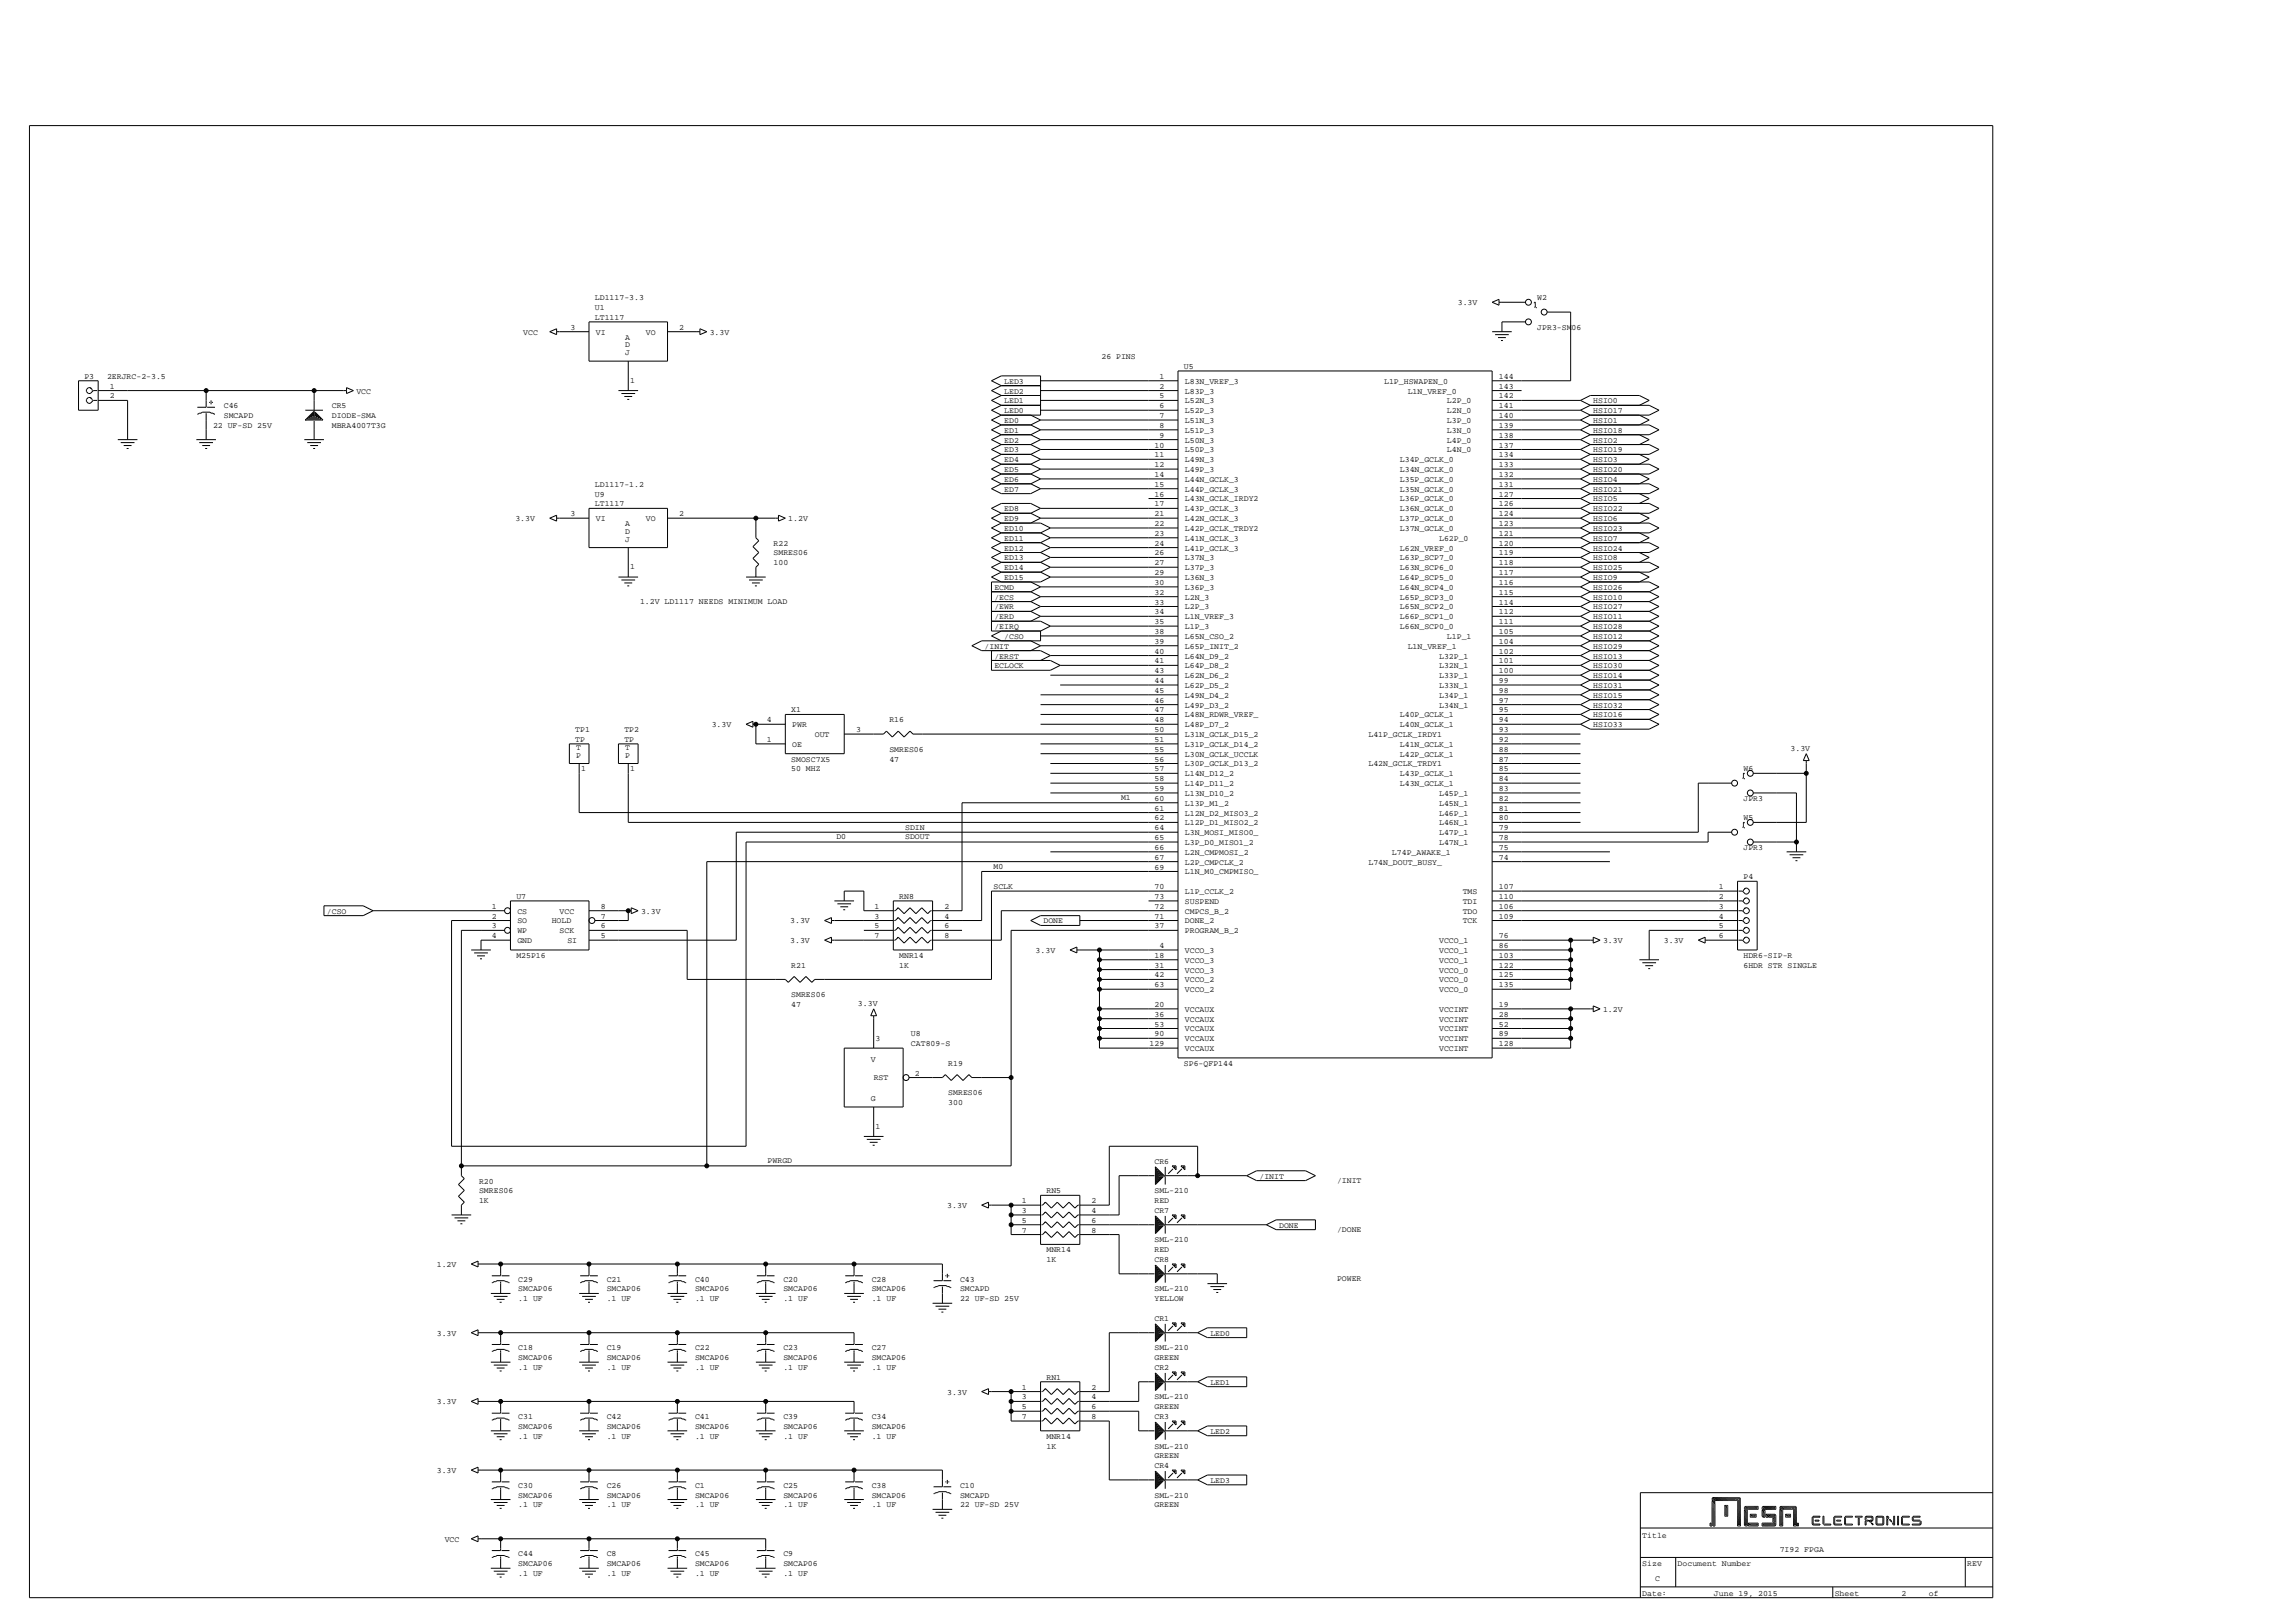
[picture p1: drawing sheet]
<svg xmlns="http://www.w3.org/2000/svg" width="297mm" height="210mm" viewBox="0 0 297 210" stroke-linecap="round" stroke-linejoin="round" font-family="sans-serif">
<defs><g id="words">
<g font-size="1.1">
<text x="77" y="40.1">U1</text>
<text x="77" y="41.4">LT1117</text>
<text x="77" y="38.9">LD1117-3.3</text>
<text x="188.6" y="39.5">3.3V</text>
<text x="198.9" y="38.9">W2</text>
<text x="67.7" y="43.3">VCC</text>
<text x="73.8" y="42.7">3</text>
<text x="77.1" y="43.3">VI</text>
<text x="80.9" y="43.9">A</text>
<text x="80.9" y="45">D</text>
<text x="80.9" y="46">J</text>
<text x="83.6" y="43.3">VO</text>
<text x="87.9" y="42.7">2</text>
<text x="91.8" y="43.3">3.3V</text>
<text x="142.5" y="46.4">26 PINS</text>
<text x="153.2" y="47.8">U5</text>
<text x="198.9" y="42.7">JPR3-SM06</text>
<text x="10.9" y="49">P3</text>
<text x="13.8" y="49">2ERJRC-2-3.5</text>
<text x="14.2" y="50.3">1</text>
<text x="14.2" y="51.6">2</text>
<text x="29" y="52.8">C46</text>
<text x="42.9" y="52.8">CR5</text>
<text x="46.1" y="50.9">VCC</text>
<text x="81.5" y="49.5">1</text>
<text x="129.9" y="52.2">LED1</text>
<text x="129.9" y="53.5">LED0</text>
<text x="129.9" y="50.9">LED2</text>
<text x="129.9" y="49.7">LED3</text>
<text x="150" y="49">1</text>
<text x="150" y="50.3">2</text>
<text x="150" y="51.6">5</text>
<text x="150" y="52.8">6</text>
<text x="153.3" y="49.7">L83N_VREF_3</text>
<text x="153.3" y="50.9">L83P_3</text>
<text x="153.3" y="52.2">L52N_3</text>
<text x="153.3" y="53.5">L52P_3</text>
<text x="179.1" y="49.7">L1P_HSWAPEN_0</text>
<text x="182.1" y="50.9">L1N_VREF_0</text>
<text x="187.2" y="52.2">L2P_0</text>
<text x="187.2" y="53.5">L2N_0</text>
<text x="193.9" y="49">144</text>
<text x="193.9" y="50.3">143</text>
<text x="193.9" y="51.6">142</text>
<text x="193.9" y="52.8">141</text>
<text x="206.1" y="53.5">HSIO17</text>
<text x="206.1" y="52.2">HSIO0</text>
<text x="27.6" y="55.4">22 UF-SD 25V</text>
<text x="29" y="54.1">SMCAPD</text>
<text x="42.9" y="54.1">DIODE-SMA</text>
<text x="42.9" y="55.4">MBRA4007T3G</text>
<text x="129.9" y="54.7">ED0</text>
<text x="129.9" y="56">ED1</text>
<text x="129.9" y="57.3">ED2</text>
<text x="129.9" y="58.5">ED3</text>
<text x="129.9" y="59.8">ED4</text>
<text x="149.4" y="57.9">10</text>
<text x="149.4" y="59.2">11</text>
<text x="150" y="54.1">7</text>
<text x="150" y="55.4">8</text>
<text x="150" y="56.6">9</text>
<text x="153.3" y="54.7">L51N_3</text>
<text x="153.3" y="56">L51P_3</text>
<text x="153.3" y="57.3">L50N_3</text>
<text x="153.3" y="58.5">L50P_3</text>
<text x="153.3" y="59.8">L49N_3</text>
<text x="181.1" y="59.8">L34P_GCLK_0</text>
<text x="187.2" y="54.7">L3P_0</text>
<text x="187.2" y="56">L3N_0</text>
<text x="187.2" y="57.3">L4P_0</text>
<text x="187.2" y="58.5">L4N_0</text>
<text x="193.9" y="59.2">134</text>
<text x="193.9" y="54.1">140</text>
<text x="193.9" y="55.4">139</text>
<text x="193.9" y="56.6">138</text>
<text x="193.9" y="57.9">137</text>
<text x="206.1" y="59.8">HSIO3</text>
<text x="206.1" y="58.5">HSIO19</text>
<text x="206.1" y="57.3">HSIO2</text>
<text x="206.1" y="56">HSIO18</text>
<text x="206.1" y="54.7">HSIO1</text>
<text x="77" y="64.3">U9</text>
<text x="77" y="65.5">LT1117</text>
<text x="77" y="63">LD1117-1.2</text>
<text x="129.9" y="61.1">ED5</text>
<text x="129.9" y="62.4">ED6</text>
<text x="129.9" y="63.6">ED7</text>
<text x="149.4" y="60.5">12</text>
<text x="149.4" y="61.7">14</text>
<text x="149.4" y="63">15</text>
<text x="149.4" y="64.3">16</text>
<text x="149.4" y="65.5">17</text>
<text x="153.3" y="61.1">L49P_3</text>
<text x="153.3" y="62.4">L44N_GCLK_3</text>
<text x="153.3" y="63.6">L44P_GCLK_3</text>
<text x="153.3" y="64.9">L43N_GCLK_IRDY2</text>
<text x="181.1" y="61.1">L34N_GCLK_0</text>
<text x="181.1" y="62.4">L35P_GCLK_0</text>
<text x="181.1" y="63.6">L35N_GCLK_0</text>
<text x="181.1" y="64.9">L36P_GCLK_0</text>
<text x="193.9" y="60.5">133</text>
<text x="193.9" y="61.7">132</text>
<text x="193.9" y="63">131</text>
<text x="193.9" y="64.3">127</text>
<text x="193.9" y="65.5">126</text>
<text x="206.1" y="62.4">HSIO4</text>
<text x="206.1" y="61.1">HSIO20</text>
<text x="206.1" y="63.6">HSIO21</text>
<text x="206.1" y="64.9">HSIO5</text>
<text x="66.7" y="67.4">3.3V</text>
<text x="73.8" y="66.8">3</text>
<text x="77.1" y="67.4">VI</text>
<text x="80.9" y="68.1">A</text>
<text x="80.9" y="69.1">D</text>
<text x="80.9" y="70.1">J</text>
<text x="83.6" y="67.4">VO</text>
<text x="87.9" y="66.8">2</text>
<text x="100.1" y="70.6">R22</text>
<text x="100.1" y="71.9">SMRES06</text>
<text x="102" y="67.4">1.2V</text>
<text x="129.9" y="66.2">ED8</text>
<text x="129.9" y="67.4">ED9</text>
<text x="129.9" y="68.7">ED10</text>
<text x="129.9" y="70">ED11</text>
<text x="129.9" y="71.2">ED12</text>
<text x="149.4" y="66.8">21</text>
<text x="149.4" y="68.1">22</text>
<text x="149.4" y="69.3">23</text>
<text x="149.4" y="70.6">24</text>
<text x="149.4" y="71.9">26</text>
<text x="153.3" y="66.2">L43P_GCLK_3</text>
<text x="153.3" y="67.4">L42N_GCLK_3</text>
<text x="153.3" y="68.7">L42P_GCLK_TRDY2</text>
<text x="153.3" y="70">L41N_GCLK_3</text>
<text x="153.3" y="71.2">L41P_GCLK_3</text>
<text x="181.1" y="66.2">L36N_GCLK_0</text>
<text x="181.1" y="67.4">L37P_GCLK_0</text>
<text x="181.1" y="68.7">L37N_GCLK_0</text>
<text x="181.1" y="71.2">L62N_VREF_0</text>
<text x="186.2" y="70">L62P_0</text>
<text x="193.9" y="66.8">124</text>
<text x="193.9" y="68.1">123</text>
<text x="193.9" y="69.3">121</text>
<text x="193.9" y="70.6">120</text>
<text x="193.9" y="71.9">119</text>
<text x="206.1" y="67.4">HSIO6</text>
<text x="206.1" y="70">HSIO7</text>
<text x="206.1" y="66.2">HSIO22</text>
<text x="206.1" y="68.7">HSIO23</text>
<text x="206.1" y="71.2">HSIO24</text>
<text x="81.5" y="73.7">1</text>
<text x="100.1" y="73.2">100</text>
<text x="128.7" y="76.3">ECMD</text>
<text x="128.7" y="77.6">/ECS</text>
<text x="129.9" y="72.5">ED13</text>
<text x="129.9" y="73.8">ED14</text>
<text x="129.9" y="75.1">ED15</text>
<text x="149.4" y="73.2">27</text>
<text x="149.4" y="74.4">29</text>
<text x="149.4" y="75.7">30</text>
<text x="149.4" y="77">32</text>
<text x="153.3" y="72.5">L37N_3</text>
<text x="153.3" y="73.8">L37P_3</text>
<text x="153.3" y="75.1">L36N_3</text>
<text x="153.3" y="76.3">L36P_3</text>
<text x="153.3" y="77.6">L2N_3</text>
<text x="181.1" y="72.5">L63P_SCP7_0</text>
<text x="181.1" y="73.8">L63N_SCP6_0</text>
<text x="181.1" y="75.1">L64P_SCP5_0</text>
<text x="181.1" y="76.3">L64N_SCP4_0</text>
<text x="181.1" y="77.6">L65P_SCP3_0</text>
<text x="193.9" y="73.2">118</text>
<text x="193.9" y="74.4">117</text>
<text x="193.9" y="75.7">116</text>
<text x="193.9" y="77">115</text>
<text x="206.1" y="72.5">HSIO8</text>
<text x="206.1" y="75.1">HSIO9</text>
<text x="206.1" y="77.6">HSIO10</text>
<text x="206.1" y="73.8">HSIO25</text>
<text x="206.1" y="76.3">HSIO26</text>
<text x="82.8" y="78.2">1.2V LD1117 NEEDS MINIMUM LOAD</text>
<text x="127.4" y="83.9">/INIT</text>
<text x="128.7" y="78.9">/EWR</text>
<text x="128.7" y="80.1">/ERD</text>
<text x="128.7" y="81.4">/EIRQ</text>
<text x="129.9" y="82.7">/CSO</text>
<text x="149.4" y="78.2">33</text>
<text x="149.4" y="79.5">34</text>
<text x="149.4" y="80.8">35</text>
<text x="149.4" y="82">38</text>
<text x="149.4" y="83.3">39</text>
<text x="153.3" y="78.9">L2P_3</text>
<text x="153.3" y="80.1">L1N_VREF_3</text>
<text x="153.3" y="81.4">L1P_3</text>
<text x="153.3" y="82.7">L65N_CSO_2</text>
<text x="153.3" y="83.9">L65P_INIT_2</text>
<text x="181.1" y="78.9">L65N_SCP2_0</text>
<text x="181.1" y="80.1">L66P_SCP1_0</text>
<text x="181.1" y="81.4">L66N_SCP0_0</text>
<text x="182.1" y="83.9">L1N_VREF_1</text>
<text x="187.2" y="82.7">L1P_1</text>
<text x="193.9" y="78.2">114</text>
<text x="193.9" y="79.5">112</text>
<text x="193.9" y="80.8">111</text>
<text x="193.9" y="82">105</text>
<text x="193.9" y="83.3">104</text>
<text x="206.1" y="80.1">HSIO11</text>
<text x="206.1" y="82.7">HSIO12</text>
<text x="206.1" y="78.9">HSIO27</text>
<text x="206.1" y="81.4">HSIO28</text>
<text x="206.1" y="83.9">HSIO29</text>
<text x="128.7" y="86.5">ECLOCK</text>
<text x="128.7" y="85.2">/ERST</text>
<text x="149.4" y="84.6">40</text>
<text x="149.4" y="85.9">41</text>
<text x="149.4" y="87.1">43</text>
<text x="149.4" y="88.4">44</text>
<text x="149.4" y="89.7">45</text>
<text x="153.3" y="85.2">L64N_D9_2</text>
<text x="153.3" y="86.5">L64P_D8_2</text>
<text x="153.3" y="87.8">L62N_D6_2</text>
<text x="153.3" y="89">L62P_D5_2</text>
<text x="186.2" y="85.2">L32P_1</text>
<text x="186.2" y="86.5">L32N_1</text>
<text x="186.2" y="87.8">L33P_1</text>
<text x="186.2" y="89">L33N_1</text>
<text x="193.9" y="84.6">102</text>
<text x="193.9" y="85.9">101</text>
<text x="193.9" y="87.1">100</text>
<text x="193.9" y="88.4">99</text>
<text x="193.9" y="89.7">98</text>
<text x="206.1" y="85.2">HSIO13</text>
<text x="206.1" y="87.8">HSIO14</text>
<text x="206.1" y="86.5">HSIO30</text>
<text x="206.1" y="89">HSIO31</text>
<text x="74.4" y="94.7">TP1</text>
<text x="80.8" y="94.7">TP2</text>
<text x="92.1" y="94.1">3.3V</text>
<text x="99.2" y="93.5">4</text>
<text x="102.4" y="92.2">X1</text>
<text x="102.5" y="94.1">PWR</text>
<text x="105.4" y="95.4">OUT</text>
<text x="110.7" y="94.7">3</text>
<text x="115.1" y="93.5">R16</text>
<text x="149.4" y="90.9">46</text>
<text x="149.4" y="92.2">47</text>
<text x="149.4" y="93.5">48</text>
<text x="149.4" y="94.7">50</text>
<text x="153.3" y="90.3">L49N_D4_2</text>
<text x="153.3" y="91.6">L49P_D3_2</text>
<text x="153.3" y="92.8">L48N_RDWR_VREF_</text>
<text x="153.3" y="94.1">L48P_D7_2</text>
<text x="153.3" y="95.4">L31N_GCLK_D15_2</text>
<text x="177" y="95.4">L41P_GCLK_IRDY1</text>
<text x="181.1" y="92.8">L40P_GCLK_1</text>
<text x="181.1" y="94.1">L40N_GCLK_1</text>
<text x="186.2" y="90.3">L34P_1</text>
<text x="186.2" y="91.6">L34N_1</text>
<text x="193.9" y="90.9">97</text>
<text x="193.9" y="92.2">95</text>
<text x="193.9" y="93.5">94</text>
<text x="193.9" y="94.7">93</text>
<text x="206.1" y="90.3">HSIO15</text>
<text x="206.1" y="92.8">HSIO16</text>
<text x="206.1" y="91.6">HSIO32</text>
<text x="206.1" y="94.1">HSIO33</text>
<text x="74.4" y="96">TP</text>
<text x="74.5" y="97">T</text>
<text x="74.5" y="98">P</text>
<text x="75.2" y="99.8">1</text>
<text x="80.8" y="96">TP</text>
<text x="80.9" y="97">T</text>
<text x="80.9" y="98">P</text>
<text x="81.5" y="99.8">1</text>
<text x="99.2" y="96">1</text>
<text x="102.4" y="98.6">SMOSC7X5</text>
<text x="102.4" y="99.8">50 MHZ</text>
<text x="102.5" y="96.6">OE</text>
<text x="115.1" y="97.3">SMRES06</text>
<text x="115.1" y="98.6">47</text>
<text x="149.4" y="96">51</text>
<text x="149.4" y="97.3">55</text>
<text x="149.4" y="98.6">56</text>
<text x="149.4" y="99.8">57</text>
<text x="149.4" y="101.1">58</text>
<text x="153.3" y="96.6">L31P_GCLK_D14_2</text>
<text x="153.3" y="97.9">L30N_GCLK_UCCLK</text>
<text x="153.3" y="99.2">L30P_GCLK_D13_2</text>
<text x="153.3" y="100.5">L14N_D12_2</text>
<text x="153.3" y="101.7">L14P_D11_2</text>
<text x="177" y="99.2">L42N_GCLK_TRDY1</text>
<text x="181.1" y="96.6">L41N_GCLK_1</text>
<text x="181.1" y="97.9">L42P_GCLK_1</text>
<text x="181.1" y="100.5">L43P_GCLK_1</text>
<text x="181.1" y="101.7">L43N_GCLK_1</text>
<text x="193.9" y="96">92</text>
<text x="193.9" y="97.3">88</text>
<text x="193.9" y="99.8">85</text>
<text x="193.9" y="101.1">84</text>
<text x="193.9" y="98.6">87</text>
<text x="225.6" y="99.8">W6</text>
<text x="231.6" y="97.2">3.3V</text>
<text x="117.1" y="107.4">SDIN</text>
<text x="145" y="103.6">M1</text>
<text x="149.4" y="102.4">59</text>
<text x="149.4" y="103.6">60</text>
<text x="149.4" y="104.9">61</text>
<text x="149.4" y="106.2">62</text>
<text x="149.4" y="107.4">64</text>
<text x="153.3" y="103">L13N_D10_2</text>
<text x="153.3" y="104.3">L13P_M1_2</text>
<text x="153.3" y="105.5">L12N_D2_MISO3_2</text>
<text x="153.3" y="106.8">L12P_D1_MISO2_2</text>
<text x="186.2" y="103">L45P_1</text>
<text x="186.2" y="104.3">L45N_1</text>
<text x="186.2" y="105.5">L46P_1</text>
<text x="186.2" y="106.8">L46N_1</text>
<text x="193.9" y="102.4">83</text>
<text x="193.9" y="103.6">82</text>
<text x="193.9" y="104.9">81</text>
<text x="193.9" y="106.2">80</text>
<text x="193.9" y="107.4">79</text>
<text x="225.6" y="103.6">JPR3</text>
<text x="225.6" y="106.2">W5</text>
<text x="108.2" y="108.6">D0</text>
<text x="117.1" y="108.6">SDOUT</text>
<text x="128.5" y="112.4">M0</text>
<text x="149.4" y="108.7">65</text>
<text x="149.4" y="110">66</text>
<text x="149.4" y="111.3">67</text>
<text x="149.4" y="112.5">69</text>
<text x="153.3" y="108.1">L3N_MOSI_MISO0_</text>
<text x="153.3" y="109.3">L3P_D0_MISO1_2</text>
<text x="153.3" y="110.6">L2N_CMPMOSI_2</text>
<text x="153.3" y="111.9">L2P_CMPCLK_2</text>
<text x="153.3" y="113.2">L1N_M0_CMPMISO_</text>
<text x="177" y="111.9">L74N_DOUT_BUSY_</text>
<text x="180.1" y="110.6">L74P_AWAKE_1</text>
<text x="186.2" y="108.1">L47P_1</text>
<text x="186.2" y="109.3">L47N_1</text>
<text x="193.9" y="108.7">78</text>
<text x="193.9" y="110">75</text>
<text x="193.9" y="111.3">74</text>
<text x="225.6" y="110">JPR3</text>
<text x="225.6" y="113.8">P4</text>
<text x="42.3" y="118.2">/CSO</text>
<text x="63.6" y="117.6">1</text>
<text x="63.6" y="118.9">2</text>
<text x="66.8" y="116.3">U7</text>
<text x="66.9" y="118.2">CS</text>
<text x="66.9" y="119.5">SO</text>
<text x="71.4" y="119.5">HOLD</text>
<text x="72.4" y="118.2">VCC</text>
<text x="77.7" y="117.6">8</text>
<text x="77.7" y="118.9">7</text>
<text x="82.9" y="118.2">3.3V</text>
<text x="102.2" y="119.5">3.3V</text>
<text x="113.2" y="117.6">1</text>
<text x="113.2" y="118.9">3</text>
<text x="116.3" y="116.3">RN8</text>
<text x="122.2" y="117.6">2</text>
<text x="122.2" y="118.9">4</text>
<text x="128.5" y="115">SCLK</text>
<text x="135" y="119.5">DONE</text>
<text x="149.4" y="115.1">70</text>
<text x="149.4" y="116.3">73</text>
<text x="149.4" y="117.6">72</text>
<text x="149.4" y="118.9">71</text>
<text x="153.3" y="115.7">L1P_CCLK_2</text>
<text x="153.3" y="117">SUSPEND</text>
<text x="153.3" y="118.2">CMPCS_B_2</text>
<text x="153.3" y="119.5">DONE_2</text>
<text x="189.2" y="115.7">TMS</text>
<text x="189.2" y="117">TDI</text>
<text x="189.2" y="118.2">TDO</text>
<text x="189.2" y="119.5">TCK</text>
<text x="193.9" y="115.1">107</text>
<text x="193.9" y="116.3">110</text>
<text x="193.9" y="117.6">106</text>
<text x="193.9" y="118.9">109</text>
<text x="222.4" y="115.1">1</text>
<text x="222.4" y="116.3">2</text>
<text x="222.4" y="117.6">3</text>
<text x="222.4" y="118.9">4</text>
<text x="63.6" y="120.1">3</text>
<text x="63.6" y="121.4">4</text>
<text x="66.8" y="124">M25P16</text>
<text x="66.9" y="120.8">WP</text>
<text x="66.9" y="122">GND</text>
<text x="72.4" y="120.8">SCK</text>
<text x="73.4" y="122">SI</text>
<text x="77.7" y="121.4">5</text>
<text x="77.7" y="120.1">6</text>
<text x="102.2" y="122">3.3V</text>
<text x="102.4" y="125.2">R21</text>
<text x="113.2" y="120.1">5</text>
<text x="113.2" y="121.4">7</text>
<text x="116.3" y="124">MNR14</text>
<text x="116.3" y="125.2">1K</text>
<text x="122.2" y="120.1">6</text>
<text x="122.2" y="121.4">8</text>
<text x="134" y="123.3">3.3V</text>
<text x="149.4" y="120.1">37</text>
<text x="149.4" y="124">18</text>
<text x="149.4" y="125.2">31</text>
<text x="150" y="122.7">4</text>
<text x="153.3" y="120.8">PROGRAM_B_2</text>
<text x="153.3" y="123.3">VCCO_3</text>
<text x="153.3" y="124.6">VCCO_3</text>
<text x="153.3" y="125.9">VCCO_3</text>
<text x="186.2" y="122">VCCO_1</text>
<text x="186.2" y="123.3">VCCO_1</text>
<text x="186.2" y="124.6">VCCO_1</text>
<text x="186.2" y="125.9">VCCO_0</text>
<text x="193.9" y="121.4">76</text>
<text x="193.9" y="122.7">86</text>
<text x="193.9" y="124">103</text>
<text x="193.9" y="125.2">122</text>
<text x="207.4" y="122">3.3V</text>
<text x="215.3" y="122">3.3V</text>
<text x="222.4" y="120.1">5</text>
<text x="222.4" y="121.4">6</text>
<text x="225.6" y="124">HDR6-SIP-R</text>
<text x="225.6" y="125.2">6HDR STR SINGLE</text>
<text x="102.4" y="129">SMRES06</text>
<text x="102.4" y="130.3">47</text>
<text x="111" y="130.2">3.3V</text>
<text x="149.4" y="126.5">42</text>
<text x="149.4" y="127.8">63</text>
<text x="149.4" y="130.3">20</text>
<text x="149.4" y="131.6">36</text>
<text x="153.3" y="127.1">VCCO_2</text>
<text x="153.3" y="128.4">VCCO_2</text>
<text x="153.3" y="130.9">VCCAUX</text>
<text x="186.2" y="127.1">VCCO_0</text>
<text x="186.2" y="128.4">VCCO_0</text>
<text x="186.2" y="130.9">VCCINT</text>
<text x="193.9" y="126.5">125</text>
<text x="193.9" y="127.8">135</text>
<text x="193.9" y="130.3">19</text>
<text x="193.9" y="131.6">28</text>
<text x="207.4" y="130.9">1.2V</text>
<text x="112.6" y="137.4">V</text>
<text x="113.3" y="134.7">3</text>
<text x="117.9" y="134.1">U8</text>
<text x="117.9" y="135.4">CAT809-S</text>
<text x="122.7" y="137.9">R19</text>
<text x="148.7" y="135.4">129</text>
<text x="149.4" y="132.8">53</text>
<text x="149.4" y="134.1">90</text>
<text x="153.2" y="137.9">SP6-QFP144</text>
<text x="153.3" y="132.2">VCCAUX</text>
<text x="153.3" y="133.5">VCCAUX</text>
<text x="153.3" y="134.7">VCCAUX</text>
<text x="153.3" y="136">VCCAUX</text>
<text x="186.2" y="132.2">VCCINT</text>
<text x="186.2" y="133.5">VCCINT</text>
<text x="186.2" y="134.7">VCCINT</text>
<text x="186.2" y="136">VCCINT</text>
<text x="193.9" y="132.8">52</text>
<text x="193.9" y="134.1">89</text>
<text x="193.9" y="135.4">128</text>
<text x="112.6" y="142.5">G</text>
<text x="113" y="139.8">RST</text>
<text x="118.4" y="139.2">2</text>
<text x="122.7" y="141.7">SMRES06</text>
<text x="122.7" y="143">300</text>
<text x="113.3" y="146.1">1</text>
<text x="62" y="153.2">R20</text>
<text x="62" y="154.4">SMRES06</text>
<text x="62" y="155.7">1K</text>
<text x="99.3" y="150.5">PWRGD</text>
<text x="132.2" y="155.7">1</text>
<text x="135.4" y="154.4">RN5</text>
<text x="141.2" y="155.7">2</text>
<text x="149.4" y="150.6">CR6</text>
<text x="149.4" y="154.4">SML-210</text>
<text x="149.4" y="155.7">RED</text>
<text x="162.9" y="152.5">/INIT</text>
<text x="173" y="153.1">/INIT</text>
<text x="122.6" y="156.3">3.3V</text>
<text x="132.2" y="157">3</text>
<text x="132.2" y="158.2">5</text>
<text x="132.2" y="159.5">7</text>
<text x="141.2" y="157">4</text>
<text x="141.2" y="158.2">6</text>
<text x="141.2" y="159.5">8</text>
<text x="149.4" y="157">CR7</text>
<text x="149.4" y="160.8">SML-210</text>
<text x="165.5" y="158.9">DONE</text>
<text x="173" y="159.4">/DONE</text>
<text x="56.5" y="164">1.2V</text>
<text x="67.1" y="165.9">C29</text>
<text x="67.1" y="167.1">SMCAP06</text>
<text x="78.5" y="165.9">C21</text>
<text x="78.5" y="167.1">SMCAP06</text>
<text x="89.9" y="165.9">C40</text>
<text x="89.9" y="167.1">SMCAP06</text>
<text x="101.3" y="165.9">C20</text>
<text x="101.3" y="167.1">SMCAP06</text>
<text x="112.8" y="165.9">C28</text>
<text x="112.8" y="167.1">SMCAP06</text>
<text x="124.2" y="165.9">C43</text>
<text x="124.2" y="167.1">SMCAPD</text>
<text x="135.4" y="162.1">MNR14</text>
<text x="135.4" y="163.3">1K</text>
<text x="149.4" y="162.1">RED</text>
<text x="149.4" y="163.3">CR8</text>
<text x="149.4" y="167.1">SML-210</text>
<text x="173" y="165.8">POWER</text>
<text x="56.5" y="172.8">3.3V</text>
<text x="67.1" y="168.4">.1 UF</text>
<text x="78.5" y="168.4">.1 UF</text>
<text x="89.9" y="168.4">.1 UF</text>
<text x="101.3" y="168.4">.1 UF</text>
<text x="112.8" y="168.4">.1 UF</text>
<text x="124.2" y="168.4">22 UF-SD 25V</text>
<text x="149.4" y="168.4">YELLOW</text>
<text x="149.4" y="170.9">CR1</text>
<text x="156.6" y="172.8">LED0</text>
<text x="67.1" y="174.8">C18</text>
<text x="67.1" y="176">SMCAP06</text>
<text x="67.1" y="177.3">.1 UF</text>
<text x="78.5" y="174.8">C19</text>
<text x="78.5" y="176">SMCAP06</text>
<text x="78.5" y="177.3">.1 UF</text>
<text x="89.9" y="174.8">C22</text>
<text x="89.9" y="176">SMCAP06</text>
<text x="89.9" y="177.3">.1 UF</text>
<text x="101.3" y="174.8">C23</text>
<text x="101.3" y="176">SMCAP06</text>
<text x="101.3" y="177.3">.1 UF</text>
<text x="112.8" y="174.8">C27</text>
<text x="112.8" y="176">SMCAP06</text>
<text x="112.8" y="177.3">.1 UF</text>
<text x="132.2" y="179.8">1</text>
<text x="135.4" y="178.6">RN1</text>
<text x="141.2" y="179.8">2</text>
<text x="149.4" y="174.8">SML-210</text>
<text x="149.4" y="176">GREEN</text>
<text x="149.4" y="177.3">CR2</text>
<text x="156.6" y="179.2">LED1</text>
<text x="56.5" y="181.7">3.3V</text>
<text x="67.1" y="183.6">C31</text>
<text x="67.1" y="184.9">SMCAP06</text>
<text x="78.5" y="183.6">C42</text>
<text x="78.5" y="184.9">SMCAP06</text>
<text x="89.9" y="183.6">C41</text>
<text x="89.9" y="184.9">SMCAP06</text>
<text x="101.3" y="183.6">C39</text>
<text x="101.3" y="184.9">SMCAP06</text>
<text x="112.8" y="183.6">C34</text>
<text x="112.8" y="184.9">SMCAP06</text>
<text x="122.6" y="180.5">3.3V</text>
<text x="132.2" y="181.1">3</text>
<text x="132.2" y="182.4">5</text>
<text x="132.2" y="183.6">7</text>
<text x="141.2" y="181.1">4</text>
<text x="141.2" y="182.4">6</text>
<text x="141.2" y="183.6">8</text>
<text x="149.4" y="181.1">SML-210</text>
<text x="149.4" y="182.4">GREEN</text>
<text x="149.4" y="183.6">CR3</text>
<text x="156.6" y="185.5">LED2</text>
<text x="56.5" y="190.6">3.3V</text>
<text x="67.1" y="186.2">.1 UF</text>
<text x="78.5" y="186.2">.1 UF</text>
<text x="89.9" y="186.2">.1 UF</text>
<text x="101.3" y="186.2">.1 UF</text>
<text x="112.8" y="186.2">.1 UF</text>
<text x="135.4" y="186.2">MNR14</text>
<text x="135.4" y="187.5">1K</text>
<text x="149.4" y="187.5">SML-210</text>
<text x="149.4" y="188.7">GREEN</text>
<text x="149.4" y="190">CR4</text>
<text x="156.6" y="191.9">LED3</text>
<text x="67.1" y="192.5">C30</text>
<text x="67.1" y="193.8">SMCAP06</text>
<text x="67.1" y="195.1">.1 UF</text>
<text x="78.5" y="192.5">C26</text>
<text x="78.5" y="193.8">SMCAP06</text>
<text x="78.5" y="195.1">.1 UF</text>
<text x="89.9" y="192.5">C1</text>
<text x="89.9" y="193.8">SMCAP06</text>
<text x="89.9" y="195.1">.1 UF</text>
<text x="101.3" y="192.5">C25</text>
<text x="101.3" y="193.8">SMCAP06</text>
<text x="101.3" y="195.1">.1 UF</text>
<text x="112.8" y="192.5">C38</text>
<text x="112.8" y="193.8">SMCAP06</text>
<text x="112.8" y="195.1">.1 UF</text>
<text x="124.2" y="192.5">C10</text>
<text x="124.2" y="193.8">SMCAPD</text>
<text x="124.2" y="195.1">22 UF-SD 25V</text>
<text x="149.4" y="193.8">SML-210</text>
<text x="149.4" y="195.1">GREEN</text>
<text x="57.5" y="199.5">VCC</text>
<text x="67.1" y="201.4">C44</text>
<text x="67.1" y="202.7">SMCAP06</text>
<text x="67.1" y="204">.1 UF</text>
<text x="78.5" y="201.4">C8</text>
<text x="78.5" y="202.7">SMCAP06</text>
<text x="78.5" y="204">.1 UF</text>
<text x="89.9" y="201.4">C45</text>
<text x="89.9" y="202.7">SMCAP06</text>
<text x="89.9" y="204">.1 UF</text>
<text x="101.3" y="201.4">C9</text>
<text x="101.3" y="202.7">SMCAP06</text>
<text x="101.3" y="204">.1 UF</text>
<text x="212.5" y="202.7">Size</text>
<text x="212.5" y="199">Title</text>
<text x="217" y="202.7">Document Number</text>
<text x="230.3" y="200.8">7I92 FPGA</text>
<text x="254.5" y="202.7">REV</text>
<text x="212.5" y="206.5">Date:</text>
<text x="214.1" y="204.6">C</text>
<text x="221.7" y="206.5">June 19, 2015</text>
<text x="237.4" y="206.5">Sheet</text>
<text x="246" y="206.5">2</text>
<text x="249.6" y="206.5">of</text>
</g>
</g></defs>
<g fill="none" stroke="#000" stroke-width=".13">
<path d="M3.8 16.3h254v190.5h-254zM193 39.1l.9-.4v.8zM193.9 39.1h3.5M198.5 39.1h.1M198.5 39.1h.1v.7h-.1M198.8 39.8h.1M10.2 49.3h2.5v3.8h-2.5zM11.9 50.5v-.1l-.2-.2h-.3l-.2 .2v.3l.2 .2h.3l.4-.4h.5M11.9 51.8v-.1l-.2-.3h-.3l-.2 .3v.2l.2 .3h.3l.4-.4h.5M12.7 50.5h32.1M12.7 51.8h3.8v5.1M15.2 56.9h2.6"/>
<path d="M15.6 57.3h1.8M16 57.7h1M16.4 58h.2M25.4 56.9h2.5M25.5 53.6l.5-.1 .2-.2h1l.1 .2 .5 .1M25.8 57.3h1.8M26.2 57.7h1M26.5 58h.3M26.7 50.5v2.2h-1.2M26.7 53.5v3.4M26.8 52.7h1M27.1 52.1h.1"/>
<path d="M27.3 51.8v.5M27.4 52.1h.2M39.4 56.9h2.5M39.8 57.3h1.7M40.1 57.7h1M40.5 58h.3M40.6 50.5v2.6h-1.1M40.6 54.5v2.4M41.8 53.1h-1l-1.3 1.3h2.3l-1-1.1h-.2l-.8 .9h1.7l-.7-.7h-.2l-.6 .6h1.3l-.5-.5h-.2l-.3 .4h.7l-.2-.3-.3 .1h.3M44.8 50.2l.9 .3-.9 .4zM71.1 42.9l.9-.4v.8zM72 42.9h4.2"/>
<path d="M76.2 41.7h10.2v5h-10.2zM80 50.5h2.6M80.4 50.9h1.8M80.8 51.3h1M81.2 51.7h.2M81.3 46.7v3.8M86.4 42.9h4.2M90.6 42.5l.8 .4-.8 .4zM129.5 49.9l-1.2-.6 1.2-.7h5.1v5.1h-5.1M129.5 51.2l-1.2 .6 1.2 .7M129.5 51.2h5.1M129.5 52.5h5.1"/>
<path d="M129.5 52.5l-1.2 .6 1.2 .6M129.5 53.7l-1.2 .7 1.2 .6M129.5 55h3.9M129.5 55l-1.2 .6 1.2 .7M129.5 56.3h3.9M129.5 56.3l-1.2 .6 1.2 .6M129.5 57.5h3.9M129.5 57.5l-1.2 .7 1.2 .6M129.5 58.8h3.9M129.5 58.8l-1.2 .6 1.2 .7M129.5 49.9l-1.2 .6 1.2 .7M129.5 49.9h5.1"/>
<path d="M133.4 53.7l1.2 .7M133.4 55l1.2 .6M133.4 56.3l1.2 .6M133.4 57.5l1.2 .7M133.4 58.8l1.2 .6M134.6 56.9h17.8M134.6 50.5h17.8M134.6 51.8h17.8M134.6 49.3h17.8M134.6 53.1h17.8M134.6 54.4h17.8M134.6 54.4l-1.2 .6"/>
<path d="M134.6 55.6l-1.2 .7M134.6 56.9l-1.2 .6M134.6 58.2l-1.2 .6M134.6 59.4l-1.2 .7M134.6 55.6h17.8M134.6 58.2h17.8M134.6 59.4h17.8M152.4 48h40.6v88.9h-40.6zM193 56.9h11.5M193 50.5h3.9M193 51.8h11.5M193 53.1h11.5"/>
<path d="M193 54.4h11.5M193 42.9h2.6M193 55.6h11.5M193 58.2h11.5M193 59.4h11.5M193.4 43.3h1.8M193.8 43.7h1M194.2 44.1h.2M197.4 41.7h-3.1v1.2M200.2 40.4h3v8.9h-10.2M204.5 51.8l1.2-.6h6.4l1.3 .6-1.3 .7M204.5 59.4l1.2 .7"/>
<path d="M204.5 55.6l1.2 .7M204.5 58.2l1.2 .6M204.5 56.9l1.2 .6M204.5 54.4l1.2 .6M204.5 53.1l1.2 .6M204.5 51.8l1.2 .7M205.7 52.5h7.7l1.2 .6-1.2 .6h-7.7M205.7 55h7.7l1.2 .6-1.2 .7h-7.7M205.7 57.5h7.7l1.2 .7-1.2 .6h-7.7M205.7 58.8l-1.2 .6M205.7 57.5l-1.2 .7M205.7 56.3l-1.2 .6"/>
<path d="M205.7 55l-1.2 .6M205.7 53.7l-1.2 .7M205.7 52.5l-1.2 .6M212.1 58.8l1.3 .6-1.3 .7M212.1 56.3l1.3 .6-1.3 .6M212.1 53.7l1.3 .7-1.3 .6M71.1 67.1l.9-.4v.7zM72 67.1h4.2M76.2 65.8h10.2v5.1h-10.2zM80 74.7h2.6M80.4 75.1h1.8M80.8 75.4h1"/>
<path d="M81.2 75.8h.2M81.3 70.9v3.8M86.4 67.1h14.3M96.5 74.7h2.6M96.9 75.1h1.8M97.3 75.4h1M97.7 75.8h.2M97.8 67.1v2.5l.4 .4-.8 .7 .8 .8-.8 .8 .8 .7-.4 .4v1.3M100.7 66.7l.9 .4-.9 .3zM128.3 76.6h5.1M128.3 77.9h5.1M128.3 79.1h5.1"/>
<path d="M129.5 60.1h3.9M129.5 60.1l-1.2 .6 1.2 .6M129.5 61.3h3.9M129.5 61.3l-1.2 .7 1.2 .6M129.5 62.6h3.9M129.5 62.6l-1.2 .6 1.2 .7h3.9l1.2-.7M129.5 66.4h3.9M129.5 67.7h5.1l1.3 .6M129.5 69h5.1M129.5 70.2h5.1M129.5 71.5h5.1M129.5 72.8h5.1"/>
<path d="M129.5 74h5.1M129.5 66.4l-1.2 .7 1.2 .6M129.5 67.7l-1.2 .6 1.2 .7M129.5 69l-1.2 .6 1.2 .6M129.5 72.8l-1.2 .6 1.2 .6M129.5 70.2l-1.2 .7 1.2 .6M129.5 74l-1.2 .7 1.2 .6M129.5 71.5l-1.2 .6 1.2 .7M133.4 60.1l1.2 .6M133.4 61.3l1.2 .7M133.4 62.6l1.2 .6M133.4 66.4l1.2 .7"/>
<path d="M133.4 75.3l1.2 .6M133.4 76.6l1.2 .6M133.4 77.9l1.2 .6M133.4 79.1l1.2 .7M134.6 60.7l-1.2 .6M134.6 62l-1.2 .6M134.6 60.7h17.8M134.6 62h17.8M134.6 63.2h17.8M134.6 65.8h17.8M134.6 67.1h17.8M134.6 75.9h17.8"/>
<path d="M134.6 77.2h17.8M134.6 78.5h17.8M134.6 79.8h17.8M134.6 65.8l-1.2-.6h-3.9l-1.2 .6 1.2 .6M134.6 69l1.3 .6M134.6 65.8l-1.2 .6M134.6 70.2l1.3 .7M134.6 67.1l-1.2 .6M134.6 71.5l1.3 .6M134.6 72.8l1.3 .6M134.6 74l1.3 .7M134.6 75.9l-1.2 .7"/>
<path d="M134.6 77.2l-1.2 .7M134.6 78.5l-1.2 .6M134.6 79.8l-1.2 .6M135.9 68.3h16.5M135.9 69.6h16.5M135.9 70.9h16.5M135.9 72.1h16.5M135.9 73.4h16.5M135.9 74.7h16.5M135.9 74.7l-1.3 .6h-6.3v6.4h6.3M135.9 68.3l-1.3 .7M135.9 69.6l-1.3 .6"/>
<path d="M135.9 70.9l-1.3 .6M135.9 72.1l-1.3 .7M135.9 73.4l-1.3 .6M148.6 64.5h3.8M193 60.7h11.5M193 62h11.5M193 63.2h11.5M193 64.5h11.5M193 65.8h11.5M193 67.1h11.5M193 68.3h11.5M193 69.6h11.5"/>
<path d="M193 70.9h11.5M193 72.1h11.5M193 73.4h11.5M193 74.7h11.5M193 75.9h11.5M193 77.2h11.5M193 78.5h11.5M193 79.8h11.5M204.5 62l1.2 .6M204.5 60.7l1.2 .6M204.5 63.2l1.2 .7M204.5 64.5l1.2 .7"/>
<path d="M204.5 67.1l1.2 .6M204.5 69.6l1.2 .6M204.5 72.1l1.2 .7M204.5 74.7l1.2 .6M204.5 77.2l1.2 .7M204.5 79.8l1.2 .6M204.5 65.8l1.2 .6M204.5 68.3l1.2 .7M204.5 70.9l1.2 .6M204.5 73.4l1.2 .6M204.5 75.9l1.2 .7M204.5 78.5l1.2 .6"/>
<path d="M205.7 60.1h7.7l1.2 .6-1.2 .6h-7.7M205.7 62.6h7.7l1.2 .6-1.2 .7h-7.7M205.7 61.3l-1.2 .7M205.7 65.2h7.7l1.2 .6-1.2 .6h-7.7M205.7 60.1l-1.2 .6M205.7 65.2l-1.2 .6M205.7 67.7h7.7l1.2 .6-1.2 .7h-7.7M205.7 62.6l-1.2 .6M205.7 63.9l-1.2 .6M205.7 66.4l-1.2 .7M205.7 69l-1.2 .6M205.7 70.2h7.7l1.2 .7-1.2 .6h-7.7"/>
<path d="M205.7 71.5l-1.2 .6M205.7 72.8h7.7l1.2 .6-1.2 .6h-7.7M205.7 74l-1.2 .7M205.7 75.3h7.7l1.2 .6-1.2 .7M205.7 76.6l-1.2 .6M205.7 76.6h7.7M205.7 77.9h7.7M205.7 79.1l-1.2 .7M205.7 79.1h7.7M205.7 67.7l-1.2 .6M205.7 70.2l-1.2 .7M205.7 72.8l-1.2 .6"/>
<path d="M205.7 77.9l-1.2 .6M205.7 75.3l-1.2 .6M212.1 61.3l1.3 .7-1.3 .6M212.1 63.9l1.3 .6-1.3 .7M212.1 66.4l1.3 .7-1.3 .6M212.1 69l1.3 .6-1.3 .6M212.1 71.5l1.3 .6-1.3 .7M212.1 74l1.3 .7-1.3 .6M213.4 76.6l1.2 .6-1.2 .7M213.4 79.1l1.2 .7-1.2 .6M213.4 77.9l1.2 .6-1.2 .6M73.7 96.3h2.5v2.5h-2.5z"/>
<path d="M74.9 98.8v6.4h77.5M80 96.3h2.6v2.5h-2.6zM81.3 98.8v7.6h71.1M96.5 93.7l.9-.4v.8zM97.4 93.7h4.2M97.8 93.7v2.6h3.8M101.6 92.5h7.6v5h-7.6zM109.2 95h5.1l.4-.4 .7 .8 .8-.8 .8 .8 .7-.8 .4 .4h34.3M128.3 80.4h6.3l1.3 .6M128.3 85.5h7.6l1.3 .6M128.3 84.2v2.5h7.6l1.3-.6M129.5 81.7l-1.2 .6 1.2 .6"/>
<path d="M133.4 82.9l1.2 .7M134.6 81.7v1.2h-7.6l-1.3 .7 1.3 .6h7.6l1.3 .6M134.6 82.3h17.8M134.6 83.6h17.8M134.6 89.9h17.8M134.6 91.2h17.8M134.6 92.5h17.8M134.6 93.7h17.8M134.6 96.3h17.8M134.6 97.5h17.8M134.6 83.6l-1.2 .6M135.9 81h16.5"/>
<path d="M135.9 84.8h16.5M135.9 87.4h16.5M135.9 98.8h16.5M135.9 81l-1.3 .7M135.9 84.8l-1.3 .7M137.2 86.1h15.2M137.2 88.6h15.2M193 81h11.5M193 82.3h11.5M193 83.6h11.5M193 84.8h11.5M193 86.1h11.5"/>
<path d="M193 87.4h11.5M193 88.6h11.5M193 89.9h11.5M193 91.2h11.5M193 92.5h11.5M193 93.7h11.5M193 95h11.5M193 96.3h11.5M193 97.5h11.5M193 98.8h11.5M204.5 82.3l1.2 .6M204.5 84.8l1.2 .7"/>
<path d="M204.5 87.4l1.2 .6M204.5 81l1.2 .7M204.5 83.6l1.2 .6M204.5 86.1l1.2 .6M204.5 89.9l1.2 .7M204.5 92.5l1.2 .6M204.5 88.6l1.2 .7M204.5 91.2l1.2 .6M205.7 80.4h7.7M205.7 81.7l-1.2 .6M205.7 81.7h7.7M205.7 82.9h7.7"/>
<path d="M205.7 84.2l-1.2 .6M205.7 84.2h7.7M205.7 85.5h7.7M205.7 86.7l-1.2 .7M205.7 86.7h7.7M205.7 91.8l-1.2 .7M205.7 88h7.7M205.7 80.4l-1.2 .6M205.7 82.9l-1.2 .7M205.7 85.5l-1.2 .6M205.7 90.6l-1.2 .6M205.7 89.3l-1.2 .6"/>
<path d="M205.7 89.3h7.7M205.7 90.6h7.7M205.7 91.8h7.7M205.7 93.1h7.7M205.7 88l-1.2 .6M205.7 93.1l-1.2 .6M213.4 81.7l1.2 .6-1.2 .6M213.4 84.2l1.2 .6-1.2 .7M213.4 86.7l1.2 .7-1.2 .6M213.4 89.3l1.2 .6-1.2 .7M213.4 91.8l1.2 .7-1.2 .6M213.4 80.4l1.2 .6-1.2 .7"/>
<path d="M213.4 82.9l1.2 .7-1.2 .6M213.4 85.5l1.2 .6-1.2 .6M213.4 88l1.2 .6-1.2 .7M213.4 93.1l1.2 .6-1.2 .7h-7.7l-1.2-.7M213.4 90.6l1.2 .6-1.2 .6M233.7 98.4v8h-6.9M233.7 97.5l.4 .9h-.8zM41.9 117.2h5.1l1.3 .7-1.3 .6h-5.1zM48.3 117.9h17M66 116.6h10.2v6.3h-10.2zM76.2 117.9h5.5M81.3 117.9v1.2h-4.3"/>
<path d="M81.7 117.5l.9 .4-.9 .3zM106.7 119.1l.9-.4v.8zM107.6 119.1h8M108 116.6h2.5M108.3 117h1.8M108.7 117.3h1M109.1 117.7h.2M109.2 116.6v-1.3h2.6v2.6h3.8M115.6 116.6h5.1v6.3h-5.1zM115.7 117.9h.1l.4-.4 .8 .7 .7-.7 .8 .7 .8-.7 .7 .7 .4-.3h.1M115.7 119.1h.1l.4-.4 .8 .8 .7-.8 .8 .8 .8-.8 .7 .8 .4-.4h.1M133.4 119.1l1.2-.6h5.1v1.3h-5.1z"/>
<path d="M135.9 100.1h16.5M135.9 101.3h16.5M135.9 102.6h16.5M135.9 110.2h16.5M139.7 119.1h12.7M148.6 116.6h3.8M152.4 103.9h-27.9v14h-3.8M152.4 107.7h-57.1v14h-19.1M152.4 109h-55.9v39.3h-38.1v-29.2h7.6M152.4 111.5h-61v39.4M152.4 112.8h-25.4v6.3h-6.3M152.4 115.3h-24.1v11.4h-22.9l-.4 .4-.7-.7-.8 .7-.8-.7-.7 .7-.4-.4h-12.7v-6.3h-12.7"/>
<path d="M152.4 117.9h-22.9v3.8h-8.8M193 100.1h11.5M193 101.3h11.5M193 102.6h11.5M193 103.9h11.5M193 105.2h11.5M193 106.4h11.5M193 110.2h15.3M193 111.5h15.3M193 115.3h31.8M193 116.6h31.8M193 117.9h31.8"/>
<path d="M193 119.1h31.8M224 101.3h-4.3v6.4h-26.7M224 107.7h-3v1.3h-28M224.8 114h2.5v8.9h-2.5zM224.9 115.3h.5l.4 .4h.3l.2-.3v-.2l-.2-.3h-.3l-.2 .3v.1M224.9 116.6h.5l.4 .4h.3l.2-.3v-.2l-.2-.3h-.3l-.2 .3v.1M224.9 117.9h.5l.4 .3h.3l.2-.2v-.3l-.2-.2h-.3l-.2 .2v.2M224.9 119.1h.5l.4 .4h.3l.2-.2v-.3l-.2-.3h-.3l-.2 .3v.1M225.6 100.1h.1M225.6 106.4h.1M225.6 100.1h.1l-.1 .1v.5h-.2M225.6 106.4h.1l-.1 .2v.5h-.2"/>
<path d="M225.7 100.7h.1M225.7 107.1h.1M226.8 100.1h6.9M226.8 102.6h5.6v7.6M226.8 109h5.6M231.1 110.2h2.6M231.5 110.6h1.8M231.9 111h1M232.3 111.4h.2M61 122.9h2.5M61.3 123.3h1.8M61.7 123.7h1"/>
<path d="M62.1 124.1h.3M65.3 120.4h-5.6v31.7l.4 .4-.8 .8 .8 .8-.8 .7 .8 .8-.4 .4v1.2M66 121.7h-3.8v1.2M106.7 121.7l.9-.4v.7zM107.6 121.7h8M109.2 135.6h7.6v7.7h-7.6zM111.8 120.4h3.8M113 131.4v4.2M113 130.6l.4 .8h-.8zM115.7 120.4h.1l.4-.4 .8 .8 .7-.8 .8 .8 .8-.8 .7 .8 .4-.4h.1M115.7 121.7h.1l.4-.4 .8 .7 .7-.7 .8 .7 .8-.7 .7 .7 .4-.3h.1M117.6 139.4h4.3l.4-.3 .8 .7 .7-.7 .8 .7 .7-.7 .4 .3h5.1"/>
<path d="M120.7 120.4h3.8M138.4 122.9l.9-.3v.7zM139.3 122.9h13.1M142.2 124.2h10.2M142.2 125.5h10.2M142.2 126.7h10.2M142.2 128h10.2M142.2 130.6h10.2M142.2 131.8h10.2M142.2 133.1h10.2M142.2 134.4h10.2M142.2 122.9v12.7h10.2"/>
<path d="M152.4 120.4h-21.6v30.5h-71.1M193 122.9h10.2M193 124.2h10.2M193 125.5h10.2M193 126.7h10.2M193 130.6h13.1M193 131.8h10.2M193 133.1h10.2M193 134.4h10.2M193 121.7h13.1M203.2 121.7v6.3h-10.2M203.2 130.6v5h-10.2"/>
<path d="M206.1 121.3l.9 .4-.9 .3zM206.1 130.2l.9 .4-.9 .3zM212.1 124.2h2.5M212.5 124.6h1.7M212.9 125h1M213.2 125.3h.3M219.7 121.7l.9-.4v.7zM220.6 121.7h4.2M224.8 120.4h-11.4v3.8M224.9 120.4h.5l.4 .4h.3l.2-.3v-.2l-.2-.3h-.3l-.2 .3v.1M224.9 121.7h.5l.4 .3h.3l.2-.2v-.3l-.2-.2h-.3l-.2 .2v.2M58.4 157.2h2.6"/>
<path d="M58.8 157.6h1.8M59.2 158h1M59.6 158.4h.2M111.8 147.1h2.5M112.1 147.4h1.8M112.5 147.8h1M112.9 148.2h.3M113 143.3v3.8M127 156l.9-.4v.7zM127.9 156h6.7M130.8 157.2h3.8M130.8 158.5h3.8"/>
<path d="M130.8 156v3.8h3.8M134.6 154.7h5.1v6.3h-5.1zM134.7 157.2h.2l.4-.4 .7 .8 .8-.8 .7 .8 .8-.8 .8 .8 .3-.4h.2M134.7 156h.2l.4-.4 .7 .7 .8-.7 .7 .7 .8-.7 .8 .7 .3-.3h.2M134.7 158.5h.2l.4-.4 .7 .8 .8-.8 .7 .8 .8-.8 .8 .8 .3-.4h.2M134.7 159.8h.2l.4-.4 .7 .7 .8-.7 .7 .7 .8-.7 .8 .7 .3-.3h.2M139.7 158.5h9.7M139.7 159.8h5.1v5h4.6M149.4 152.1h-4.6v5.1h-5.1M150 152.3v-.3l.1 .3-.2 .2v-.7l.3 .3v.2l-.5 .5v-1.3l.7 .6v.2l-.8 .7v-1.7l.9 .8v.2l-1 1v-2.3l1.2 1.3v1M150 158.6v-.2l.1 .2-.2 .3v-.8l.3 .4v.1l-.5 .5v-1.2l.7 .6v.1l-.8 .8v-1.8l.9 .9v.1l-1 1v-2.2l1.2 1.2v1M150.7 151v1.1h10.6"/>
<path d="M150.7 157.4v1.1h13.1M151.6 157.2h.5v.5zM151.6 150.9h.5v.5zM151.8 151.3l-.7 .6M151.8 157.6l-.7 .6M151.9 151h.1v.1zM151.9 157.4h.1v.1zM152.8 150.9h.5v.5zM152.8 157.2h.5v.5zM152.9 151.3l-.6 .6M152.9 157.6l-.6 .6M153 151h.2v.1z"/>
<path d="M153 157.4h.2v.1zM154.9 152.1v-3.8h-11.4v7.7h-3.8M161.3 152.1l1.3-.6h6.3l1.3 .6-1.3 .7h-6.3zM163.8 158.5l1.3-.6h5.1v1.2h-5.1zM61 163.6l.8-.4v.8zM61 172.5l.8-.4v.7zM61.8 163.6h60.1v2.1h-1.1M61.8 172.5h48.7v1.5h-1.2M63.5 167.4h2.5M63.5 176.3h2.5M63.6 166l.5-.1 .2-.2h1l.1 .2 .5 .1M63.6 174.9l.5-.1 .2-.2h1l.1 .2 .5 .1"/>
<path d="M63.9 167.8h1.8M63.9 176.7h1.8M64.3 168.1h1M64.3 177h1M64.6 168.5h.3M64.6 177.4h.3M64.8 163.6v1.5h-1.2M64.8 172.5v1.5h-1.2M64.8 165.9v1.5M64.8 174.8v1.5M64.9 165.1h1M64.9 174h1"/>
<path d="M74.9 167.4h2.6M74.9 176.3h2.6M75.1 166l.5-.1 .1-.2h1l.1 .2 .5 .1M75.1 174.9l.5-.1 .1-.2h1l.1 .2 .5 .1M75.3 167.8h1.8M75.3 176.7h1.8M75.7 168.1h1M75.7 177h1M76.1 168.5h.2M76.1 177.4h.2M76.2 163.6v1.5h-1.1M76.2 165.9v1.5"/>
<path d="M76.2 172.5v1.5h-1.1M76.2 174.8v1.5M76.3 165.1h1M76.3 174h1M86.4 167.4h2.5M86.4 176.3h2.5M86.5 166l.5-.1 .1-.2h1l.2 .2 .5 .1M86.5 174.9l.5-.1 .1-.2h1l.2 .2 .5 .1M86.7 167.8h1.8M86.7 176.7h1.8M87.1 168.1h1M87.1 177h1"/>
<path d="M87.5 168.5h.3M87.5 177.4h.3M87.6 163.6v1.5h-1.1M87.6 172.5v1.5h-1.1M87.6 165.9v1.5M87.6 174.8v1.5M87.8 165.1h1M87.8 174h1M97.8 167.4h2.5M97.8 176.3h2.5M97.9 166l.5-.1 .2-.2h1l.1 .2 .5 .1M97.9 174.9l.5-.1 .2-.2h1l.1 .2 .5 .1"/>
<path d="M98.2 167.8h1.7M98.2 176.7h1.7M98.6 168.1h1M98.6 177h1M98.9 168.5h.3M98.9 177.4h.3M99.1 163.6v1.5h-1.2M99.1 172.5v1.5h-1.2M99.1 165.9v1.5M99.1 174.8v1.5M99.2 165.1h1M99.2 174h1"/>
<path d="M109.2 167.4h2.6M109.2 176.3h2.6M109.3 166l.6-.1 .1-.2h1l.1 .2 .5 .1M109.3 174.9l.6-.1 .1-.2h1l.1 .2 .5 .1M109.6 167.8h1.8M109.6 176.7h1.8M110 168.1h1M110 177h1M110.4 168.5h.2M110.4 177.4h.2M110.5 163.6v1.5h-1.2M110.5 165.9v1.5"/>
<path d="M110.5 174.8v1.5M110.6 165.1h1M110.6 174h1M120.7 168.7h2.5M120.8 166.6l.5-.1 .1-.1h1l.2 .1 .5 .1M121 169h1.8M121.4 169.4h1M121.8 169.8h.2M121.9 166.5v2.2M122 165.7h1.1M122.3 165.1h.1M122.6 164.8v.6"/>
<path d="M122.7 165.1h.1M134.6 178.8h5.1v6.4h-5.1zM149.4 172.5h-5.9v7.6h-3.8M149.4 178.8h-2.1v2.6h-7.6M150 172.6v-.3l.1 .3-.2 .2v-.7l.3 .4v.1l-.5 .5v-1.3l.7 .7v.1l-.8 .8v-1.8l.9 .9v.1l-1 1v-2.3l1.2 1.3v1M150 165v-.3l.1 .3-.2 .2v-.7l.3 .3v.2l-.5 .5v-1.3l.7 .6v.2l-.8 .7v-1.7l.9 .8v.2l-1 1v-2.3l1.2 1.3v1M150 178.9v-.2l.1 .2-.2 .3v-.8l.3 .4v.1l-.5 .6v-1.3l.7 .6v.1l-.8 .8v-1.8l.9 .9v.1l-1 1.1v-2.3l1.2 1.2v1.1M150.7 163.7v1.1h6.8v1.3M150.7 171.3v1.2h4.2M150.7 177.7v1.1h4.2M151.6 163.6h.5v.5zM151.6 171.2h.5v.5z"/>
<path d="M151.6 177.5h.5v.6zM151.8 164l-.7 .6M151.8 171.6l-.7 .6M151.8 177.9l-.7 .7M151.9 177.7h.1v.1zM151.9 163.7h.1v.1zM151.9 171.3h.1v.2zM152.8 163.6h.5v.5zM152.8 171.2h.5v.5zM152.8 177.5h.5v.6zM152.9 164l-.6 .6M152.9 171.6l-.6 .6"/>
<path d="M152.9 177.9l-.6 .7M153 163.7h.2v.1zM153 171.3h.2v.2zM153 177.7h.2v.1zM154.9 172.5l1.3-.7h5.1v1.3h-5.1zM154.9 178.8l1.3-.6h5.1v1.3h-5.1zM156.2 166.1h2.6M156.6 166.5h1.8M157 166.9h1M157.4 167.3h.2M61 181.4l.8-.4v.7zM61 190.2l.8-.3v.7z"/>
<path d="M61 199.1l.8-.3v.7zM61.8 181.4h48.7v1.5h-1.2M61.8 190.2h60.1v2.2h-1.1M61.8 199.1h37.3v1.6h-1.2M63.5 185.2h2.5M63.5 194.1h2.5M63.6 183.8l.5-.2 .2-.1h1l.1 .1 .5 .2M63.6 192.7l.5-.2 .2-.1h1l.1 .1 .5 .2M63.9 194.4h1.8M63.9 185.5h1.8M64.3 194.8h1M64.3 185.9h1"/>
<path d="M64.6 195.2h.3M64.6 186.3h.3M64.8 181.4v1.5h-1.2M64.8 183.6v1.6M64.8 190.2v1.6h-1.2M64.8 192.5v1.6M64.8 199.1v1.6h-1.2M64.9 182.9h1M64.9 191.8h1M74.9 185.2h2.6M74.9 194.1h2.6M75.1 183.8l.5-.2 .1-.1h1l.1 .1 .5 .2"/>
<path d="M75.1 192.7l.5-.2 .1-.1h1l.1 .1 .5 .2M75.3 194.4h1.8M75.3 185.5h1.8M75.7 194.8h1M75.7 185.9h1M76.1 195.2h.2M76.1 186.3h.2M76.2 181.4v1.5h-1.1M76.2 183.6v1.6M76.2 190.2v1.6h-1.1M76.2 192.5v1.6M76.2 199.1v1.6h-1.1"/>
<path d="M76.3 182.9h1M76.3 191.8h1M86.4 185.2h2.5M86.4 194.1h2.5M86.5 183.8l.5-.2 .1-.1h1l.2 .1 .5 .2M86.5 192.7l.5-.2 .1-.1h1l.2 .1 .5 .2M86.7 194.4h1.8M86.7 185.5h1.8M87.1 194.8h1M87.1 185.9h1M87.5 195.2h.3M87.5 186.3h.3"/>
<path d="M87.6 181.4v1.5h-1.1M87.6 183.6v1.6M87.6 190.2v1.6h-1.1M87.6 192.5v1.6M87.6 199.1v1.6h-1.1M87.8 182.9h1M87.8 191.8h1M97.8 185.2h2.5M97.8 194.1h2.5M97.9 183.8l.5-.2 .2-.1h1l.1 .1 .5 .2M97.9 192.7l.5-.2 .2-.1h1l.1 .1 .5 .2M98.2 194.4h1.7"/>
<path d="M98.2 185.5h1.7M98.6 194.8h1M98.6 185.9h1M98.9 195.2h.3M98.9 186.3h.3M99.1 181.4v1.5h-1.2M99.1 183.6v1.6M99.1 190.2v1.6h-1.2M99.1 192.5v1.6M99.2 182.9h1M99.2 191.8h1M109.2 185.2h2.6"/>
<path d="M109.2 194.1h2.6M109.3 192.7l.6-.2 .1-.1h1l.1 .1 .5 .2M109.3 183.8l.6-.2 .1-.1h1l.1 .1 .5 .2M109.6 194.4h1.8M109.6 185.5h1.8M110 194.8h1M110 185.9h1M110.4 195.2h.2M110.4 186.3h.2M110.5 183.6v1.6M110.5 190.2v1.6h-1.2M110.5 192.5v1.6"/>
<path d="M110.6 182.9h1M110.6 191.8h1M120.7 195.3h2.5M120.8 193.3l.5-.1 .1-.2h1l.2 .2 .5 .1M121 195.7h1.8M121.4 196.1h1M121.8 196.5h.2M121.9 193.2v2.1M122 192.4h1.1M122.3 191.8h.1M122.6 191.5v.5M122.7 191.8h.1"/>
<path d="M127 180.1l.9-.4v.8zM127.9 180.1h6.7M130.8 181.4h3.8M130.8 182.6h3.8M130.8 180.1v3.8h3.8M134.7 183.9h.2l.4-.4 .7 .8 .8-.8 .7 .8 .8-.8 .8 .8 .3-.4h.2M134.7 180.1h.2l.4-.4 .7 .8 .8-.8 .7 .8 .8-.8 .8 .8 .3-.4h.2M134.7 181.4h.2l.4-.4 .7 .7 .8-.7 .7 .7 .8-.7 .8 .7 .3-.3h.2M134.7 182.6h.2l.4-.4 .7 .8 .8-.8 .7 .8 .8-.8 .8 .8 .3-.4h.2M139.7 182.6h7.6v2.6h2.1M139.7 183.9h3.8v7.6h5.9M150 191.6v-.2l.1 .2-.2 .3v-.8l.3 .4v.1l-.5 .6v-1.3l.7 .6v.1l-.8 .8v-1.8l.9 .9v.1l-1 1.1v-2.3l1.2 1.2v1.1"/>
<path d="M150 185.3v-.3l.1 .3-.2 .2v-.7l.3 .4v.1l-.5 .5v-1.3l.7 .7v.1l-.8 .8v-1.8l.9 .9v.1l-1 1v-2.3l1.2 1.3v1M150.7 184v1.2h4.2M150.7 190.4v1.1h4.2M151.6 183.9h.5v.5zM151.6 190.2h.5v.6zM151.8 184.3l-.7 .6M151.8 190.6l-.7 .7M151.9 184h.1v.2zM151.9 190.4h.1v.1zM152.8 183.9h.5v.5zM152.8 190.2h.5v.6zM152.9 184.3l-.6 .6"/>
<path d="M152.9 190.6l-.6 .7M153 184h.2v.2zM153 190.4h.2v.1zM154.9 185.2l1.3-.7h5.1v1.3h-5.1zM154.9 191.5l1.3-.6h5.1v1.3h-5.1zM212.2 197.7h45.6M221.6 193.8h3.4l.2 .1v3.6h-.4v-3.6h.2v3.5h-.1v-3.3M221.6 193.8v.3l-.1 .1 .4 .4v2.9h-.3v-3.1l.4-.3h2.5M221.6 193.8l.4 .4h2.7v-.3h-2.8l-.4 .4v3.2h-.3v-.4h.2v.3M221.6 193.8l-.1 .3M221.7 194.2l.2 .1-.2 .3v2.8M223.1 194.8h.4v1.4h-.4z"/>
<path d="M223.1 194.8l.3 .3v1h-.1v-1l.1-.2M225.7 195.5h.4v2h-.3l-.1-.1zM225.7 195.5l.2 .2v1.7h-.1v-1.7l.1-.1M225.8 194.9l.3 .3h1.2v-.1h-1.2l-.2 .1h-.1v-.1M225.8 194.9h1.7v.4h-1.8v-.2zM226.2 197.1l.2 .3h.9v-.2h-.9l-.1 .2M226.2 197.1h1.3v.4h-1.3zM226.4 196l.3 .2h.4v-.1h-.4l-.1 .1M226.4 196h.8v.3h-.8zM228 195.1l.1-.2h1.6v.4h-1.7zM228 195.5l.2 .2v.5h-.1v-.5l.1-.1M228 195.5h.3v.8h-.2l-.1-.1z"/>
<path d="M228.1 194.9l.2 .3h1.3v-.1h-1.3l-.1 .1h-.1v-.1M228.5 196v.3h.2l.3-.2h.6v.1h-.6l-.1-.1-.3 .1M228.5 196l.4 .3h.7v.7h-.2v-.5h.1v.4M228.5 196h1.1l.1 .1v1.3l-.1 .1h-1.6v-.4h1.6v.3h-1.5v-.2h1.4M230.4 194.9l.4 .4h1.1v-.2h-1.3l-.3 .4v2h.3v-2.2l.2-.1h1M230.4 194.9h1.9l.1 .2v2.4h-.4v-2.4h.3v2.3h-.1v-2.2M230.4 194.9v.3l-.1 .1 .2 .3v1.8h-.1v-1.8l.1-.3M230.4 194.9l-.1 .3M231 196l.3 .2h.2v-.1h-.2l-.2 .1M231 196h.6v.3h-.6zM232.5 197.1h.2v.4h-.2zM234.6 196.2h.1"/>
<path d="M234.6 196.2h.9v.1h-1.1v.9l.2 .2h.9v-.2h-.9v-.7M234.8 196.7h.5v.2h-.5zM235.8 197.2v-1h.2v1.2h.9v-.2h-.8M237.4 196.2h.1M237.4 196.2h.9v.1h-1.1v.9l.2 .2h.9v-.2h-.9v-.7M237.6 196.7h.5v.2h-.5zM238.8 196.2h.1M238.8 196.2h.8v.1h-1v.9l.2 .2h.8v-.2h-.8v-.7M240 196.2h.9v.1h-.9zM240.4 196.5h.1v.9h-.1zM241.4 196.2l.2 .1h.6v.4l-.1 .2-.3-.2-.1 .2h-.4v.5h.1v-.4M241.4 196.2h.8l.1 .1v.4l-.2 .3h-.2l-.2-.3h-.4v-.4z"/>
<path d="M241.4 196.3v.3M241.9 196.7h.2M242.1 197.1h.1l.1 .3zM242.7 196.3l.1-.1h.8l.1 .1v.9l-.1 .2h-.8l-.1-.2zM242.8 196.2l.2 .1h.6v.9h-.8v-.9M244.1 196.2l.2 .1v.2l-.2 .2v.7h.1v-.7l-.1-.1zM244.1 196.2l.1 .3M244.5 196.6l.2 .3v.1l-.2-.3zM245 196.2h.1v1.2l-.2-.2 .1-.2zM245 197.1v.1M245.5 196.2h.1v1.2h-.1zM246.1 196.2h.1"/>
<path d="M246.1 196.2h.9v.1h-1v.9l.1 .2h.9v-.2h-.9v-.7M247.5 196.2h.1M247.5 196.2h.9v.1h-1v.4l.1 .2h1v.3l-.1 .2h-1v-.2h1v-.2M247.5 196.5v.2h.9M257.8 193.2h-45.6v13.6M63.5 202.9h2.5M63.6 201.5l.5-.1 .2-.1h1l.1 .1 .5 .1M63.9 203.3h1.8M64.3 203.7h1M64.6 204.1h.3M64.8 201.4v1.5M64.9 200.7h1"/>
<path d="M74.9 202.9h2.6M75.1 201.5l.5-.1 .1-.1h1l.1 .1 .5 .1M75.3 203.3h1.8M75.7 203.7h1M76.1 204.1h.2M76.2 201.4v1.5M76.3 200.7h1M86.4 202.9h2.5M86.5 201.5l.5-.1 .1-.1h1l.2 .1 .5 .1M86.7 203.3h1.8M87.1 203.7h1M87.5 204.1h.3"/>
<path d="M87.6 201.4v1.5M87.8 200.7h1M97.8 202.9h2.5M97.9 201.5l.5-.1 .2-.1h1l.1 .1 .5 .1M98.2 203.3h1.7M98.6 203.7h1M98.9 204.1h.3M99.1 201.4v1.5M99.2 200.7h1M212.2 205.4h45.6M212.2 201.5h45.6M216.8 201.5v3.9"/>
<path d="M237.1 205.4v1.4M254.3 201.5v3.9"/>
<circle cx="197.7" cy="39.1" r=".38"/>
<circle cx="26.7" cy="50.5" r=".1"/>
<circle cx="26.7" cy="50.5" r=".18"/>
<circle cx="26.7" cy="50.5" r=".25"/>
<circle cx="40.6" cy="50.5" r=".1"/>
<circle cx="40.6" cy="50.5" r=".18"/>
<circle cx="40.6" cy="50.5" r=".25"/>
<circle cx="197.7" cy="41.7" r=".38"/>
<circle cx="199.8" cy="40.4" r=".38"/>
<circle cx="97.8" cy="67.1" r=".1"/>
<circle cx="97.8" cy="67.1" r=".18"/>
<circle cx="97.8" cy="67.1" r=".25"/>
<circle cx="97.8" cy="93.7" r=".1"/>
<circle cx="97.8" cy="93.7" r=".18"/>
<circle cx="97.8" cy="93.7" r=".25"/>
<circle cx="65.7" cy="117.9" r=".38"/>
<circle cx="76.6" cy="119.1" r=".38"/>
<circle cx="81.3" cy="117.9" r=".1"/>
<circle cx="81.3" cy="117.9" r=".18"/>
<circle cx="81.3" cy="117.9" r=".25"/>
<circle cx="224.4" cy="101.3" r=".38"/>
<circle cx="224.4" cy="107.7" r=".38"/>
<circle cx="226.4" cy="100.1" r=".38"/>
<circle cx="226.4" cy="106.4" r=".38"/>
<circle cx="226.4" cy="109" r=".38"/>
<circle cx="226.4" cy="102.6" r=".38"/>
<circle cx="232.4" cy="109" r=".1"/>
<circle cx="232.4" cy="109" r=".18"/>
<circle cx="232.4" cy="109" r=".25"/>
<circle cx="233.7" cy="100.1" r=".1"/>
<circle cx="233.7" cy="100.1" r=".18"/>
<circle cx="233.7" cy="100.1" r=".25"/>
<circle cx="65.7" cy="120.4" r=".38"/>
<circle cx="117.2" cy="139.4" r=".38"/>
<circle cx="130.8" cy="139.4" r=".1"/>
<circle cx="130.8" cy="139.4" r=".18"/>
<circle cx="130.8" cy="139.4" r=".25"/>
<circle cx="142.2" cy="125.5" r=".1"/>
<circle cx="142.2" cy="133.1" r=".1"/>
<circle cx="142.2" cy="131.8" r=".1"/>
<circle cx="142.2" cy="122.9" r=".1"/>
<circle cx="142.2" cy="124.2" r=".1"/>
<circle cx="142.2" cy="134.4" r=".1"/>
<circle cx="142.2" cy="126.7" r=".1"/>
<circle cx="142.2" cy="130.6" r=".1"/>
<circle cx="142.2" cy="128" r=".1"/>
<circle cx="142.2" cy="124.2" r=".18"/>
<circle cx="142.2" cy="126.7" r=".18"/>
<circle cx="142.2" cy="130.6" r=".18"/>
<circle cx="142.2" cy="122.9" r=".18"/>
<circle cx="142.2" cy="125.5" r=".18"/>
<circle cx="142.2" cy="131.8" r=".18"/>
<circle cx="142.2" cy="134.4" r=".18"/>
<circle cx="142.2" cy="133.1" r=".18"/>
<circle cx="142.2" cy="128" r=".18"/>
<circle cx="142.2" cy="128" r=".25"/>
<circle cx="142.2" cy="133.1" r=".25"/>
<circle cx="142.2" cy="124.2" r=".25"/>
<circle cx="142.2" cy="134.4" r=".25"/>
<circle cx="142.2" cy="122.9" r=".25"/>
<circle cx="142.2" cy="126.7" r=".25"/>
<circle cx="142.2" cy="130.6" r=".25"/>
<circle cx="142.2" cy="131.8" r=".25"/>
<circle cx="142.2" cy="125.5" r=".25"/>
<circle cx="203.2" cy="131.8" r=".1"/>
<circle cx="203.2" cy="121.7" r=".1"/>
<circle cx="203.2" cy="125.5" r=".1"/>
<circle cx="203.2" cy="124.2" r=".1"/>
<circle cx="203.2" cy="126.7" r=".1"/>
<circle cx="203.2" cy="130.6" r=".1"/>
<circle cx="203.2" cy="133.1" r=".1"/>
<circle cx="203.2" cy="122.9" r=".1"/>
<circle cx="203.2" cy="134.4" r=".1"/>
<circle cx="203.2" cy="130.6" r=".18"/>
<circle cx="203.2" cy="131.8" r=".18"/>
<circle cx="203.2" cy="125.5" r=".18"/>
<circle cx="203.2" cy="133.1" r=".18"/>
<circle cx="203.2" cy="122.9" r=".18"/>
<circle cx="203.2" cy="124.2" r=".18"/>
<circle cx="203.2" cy="126.7" r=".18"/>
<circle cx="203.2" cy="134.4" r=".18"/>
<circle cx="203.2" cy="121.7" r=".18"/>
<circle cx="203.2" cy="121.7" r=".25"/>
<circle cx="203.2" cy="122.9" r=".25"/>
<circle cx="203.2" cy="134.4" r=".25"/>
<circle cx="203.2" cy="126.7" r=".25"/>
<circle cx="203.2" cy="124.2" r=".25"/>
<circle cx="203.2" cy="130.6" r=".25"/>
<circle cx="203.2" cy="131.8" r=".25"/>
<circle cx="203.2" cy="133.1" r=".25"/>
<circle cx="203.2" cy="125.5" r=".25"/>
<circle cx="59.7" cy="150.9" r=".1"/>
<circle cx="59.7" cy="150.9" r=".18"/>
<circle cx="59.7" cy="150.9" r=".25"/>
<circle cx="91.4" cy="150.9" r=".1"/>
<circle cx="91.4" cy="150.9" r=".18"/>
<circle cx="91.4" cy="150.9" r=".25"/>
<circle cx="130.8" cy="158.5" r=".1"/>
<circle cx="130.8" cy="157.2" r=".1"/>
<circle cx="130.8" cy="156" r=".1"/>
<circle cx="130.8" cy="157.2" r=".18"/>
<circle cx="130.8" cy="156" r=".18"/>
<circle cx="130.8" cy="158.5" r=".18"/>
<circle cx="130.8" cy="156" r=".25"/>
<circle cx="130.8" cy="158.5" r=".25"/>
<circle cx="130.8" cy="157.2" r=".25"/>
<circle cx="154.9" cy="152.1" r=".1"/>
<circle cx="154.9" cy="152.1" r=".18"/>
<circle cx="154.9" cy="152.1" r=".25"/>
<circle cx="64.8" cy="172.5" r=".1"/>
<circle cx="64.8" cy="163.6" r=".1"/>
<circle cx="64.8" cy="163.6" r=".18"/>
<circle cx="64.8" cy="172.5" r=".18"/>
<circle cx="64.8" cy="172.5" r=".25"/>
<circle cx="64.8" cy="163.6" r=".25"/>
<circle cx="76.2" cy="163.6" r=".1"/>
<circle cx="76.2" cy="172.5" r=".1"/>
<circle cx="76.2" cy="172.5" r=".18"/>
<circle cx="76.2" cy="163.6" r=".18"/>
<circle cx="76.2" cy="163.6" r=".25"/>
<circle cx="76.2" cy="172.5" r=".25"/>
<circle cx="87.6" cy="172.5" r=".1"/>
<circle cx="87.6" cy="163.6" r=".1"/>
<circle cx="87.6" cy="172.5" r=".18"/>
<circle cx="87.6" cy="163.6" r=".18"/>
<circle cx="87.6" cy="163.6" r=".25"/>
<circle cx="87.6" cy="172.5" r=".25"/>
<circle cx="99.1" cy="172.5" r=".1"/>
<circle cx="99.1" cy="163.6" r=".1"/>
<circle cx="99.1" cy="163.6" r=".18"/>
<circle cx="99.1" cy="172.5" r=".18"/>
<circle cx="99.1" cy="172.5" r=".25"/>
<circle cx="99.1" cy="163.6" r=".25"/>
<circle cx="110.5" cy="163.6" r=".1"/>
<circle cx="110.5" cy="163.6" r=".18"/>
<circle cx="110.5" cy="163.6" r=".25"/>
<circle cx="64.8" cy="190.2" r=".1"/>
<circle cx="64.8" cy="181.4" r=".1"/>
<circle cx="64.8" cy="199.1" r=".1"/>
<circle cx="64.8" cy="181.4" r=".18"/>
<circle cx="64.8" cy="190.2" r=".18"/>
<circle cx="64.8" cy="199.1" r=".18"/>
<circle cx="64.8" cy="181.4" r=".25"/>
<circle cx="64.8" cy="190.2" r=".25"/>
<circle cx="64.8" cy="199.1" r=".25"/>
<circle cx="76.2" cy="190.2" r=".1"/>
<circle cx="76.2" cy="181.4" r=".1"/>
<circle cx="76.2" cy="199.1" r=".1"/>
<circle cx="76.2" cy="190.2" r=".18"/>
<circle cx="76.2" cy="181.4" r=".18"/>
<circle cx="76.2" cy="199.1" r=".18"/>
<circle cx="76.2" cy="190.2" r=".25"/>
<circle cx="76.2" cy="199.1" r=".25"/>
<circle cx="76.2" cy="181.4" r=".25"/>
<circle cx="87.6" cy="190.2" r=".1"/>
<circle cx="87.6" cy="181.4" r=".1"/>
<circle cx="87.6" cy="199.1" r=".1"/>
<circle cx="87.6" cy="190.2" r=".18"/>
<circle cx="87.6" cy="181.4" r=".18"/>
<circle cx="87.6" cy="199.1" r=".18"/>
<circle cx="87.6" cy="190.2" r=".25"/>
<circle cx="87.6" cy="181.4" r=".25"/>
<circle cx="87.6" cy="199.1" r=".25"/>
<circle cx="99.1" cy="181.4" r=".1"/>
<circle cx="99.1" cy="190.2" r=".1"/>
<circle cx="99.1" cy="190.2" r=".18"/>
<circle cx="99.1" cy="181.4" r=".18"/>
<circle cx="99.1" cy="190.2" r=".25"/>
<circle cx="99.1" cy="181.4" r=".25"/>
<circle cx="110.5" cy="190.2" r=".1"/>
<circle cx="110.5" cy="190.2" r=".18"/>
<circle cx="110.5" cy="190.2" r=".25"/>
<circle cx="130.8" cy="180.1" r=".1"/>
<circle cx="130.8" cy="182.6" r=".1"/>
<circle cx="130.8" cy="181.4" r=".1"/>
<circle cx="130.8" cy="180.1" r=".18"/>
<circle cx="130.8" cy="181.4" r=".18"/>
<circle cx="130.8" cy="182.6" r=".18"/>
<circle cx="130.8" cy="181.4" r=".25"/>
<circle cx="130.8" cy="180.1" r=".25"/>
<circle cx="130.8" cy="182.6" r=".25"/>
</g>
<use href="#words"/>
</svg>
